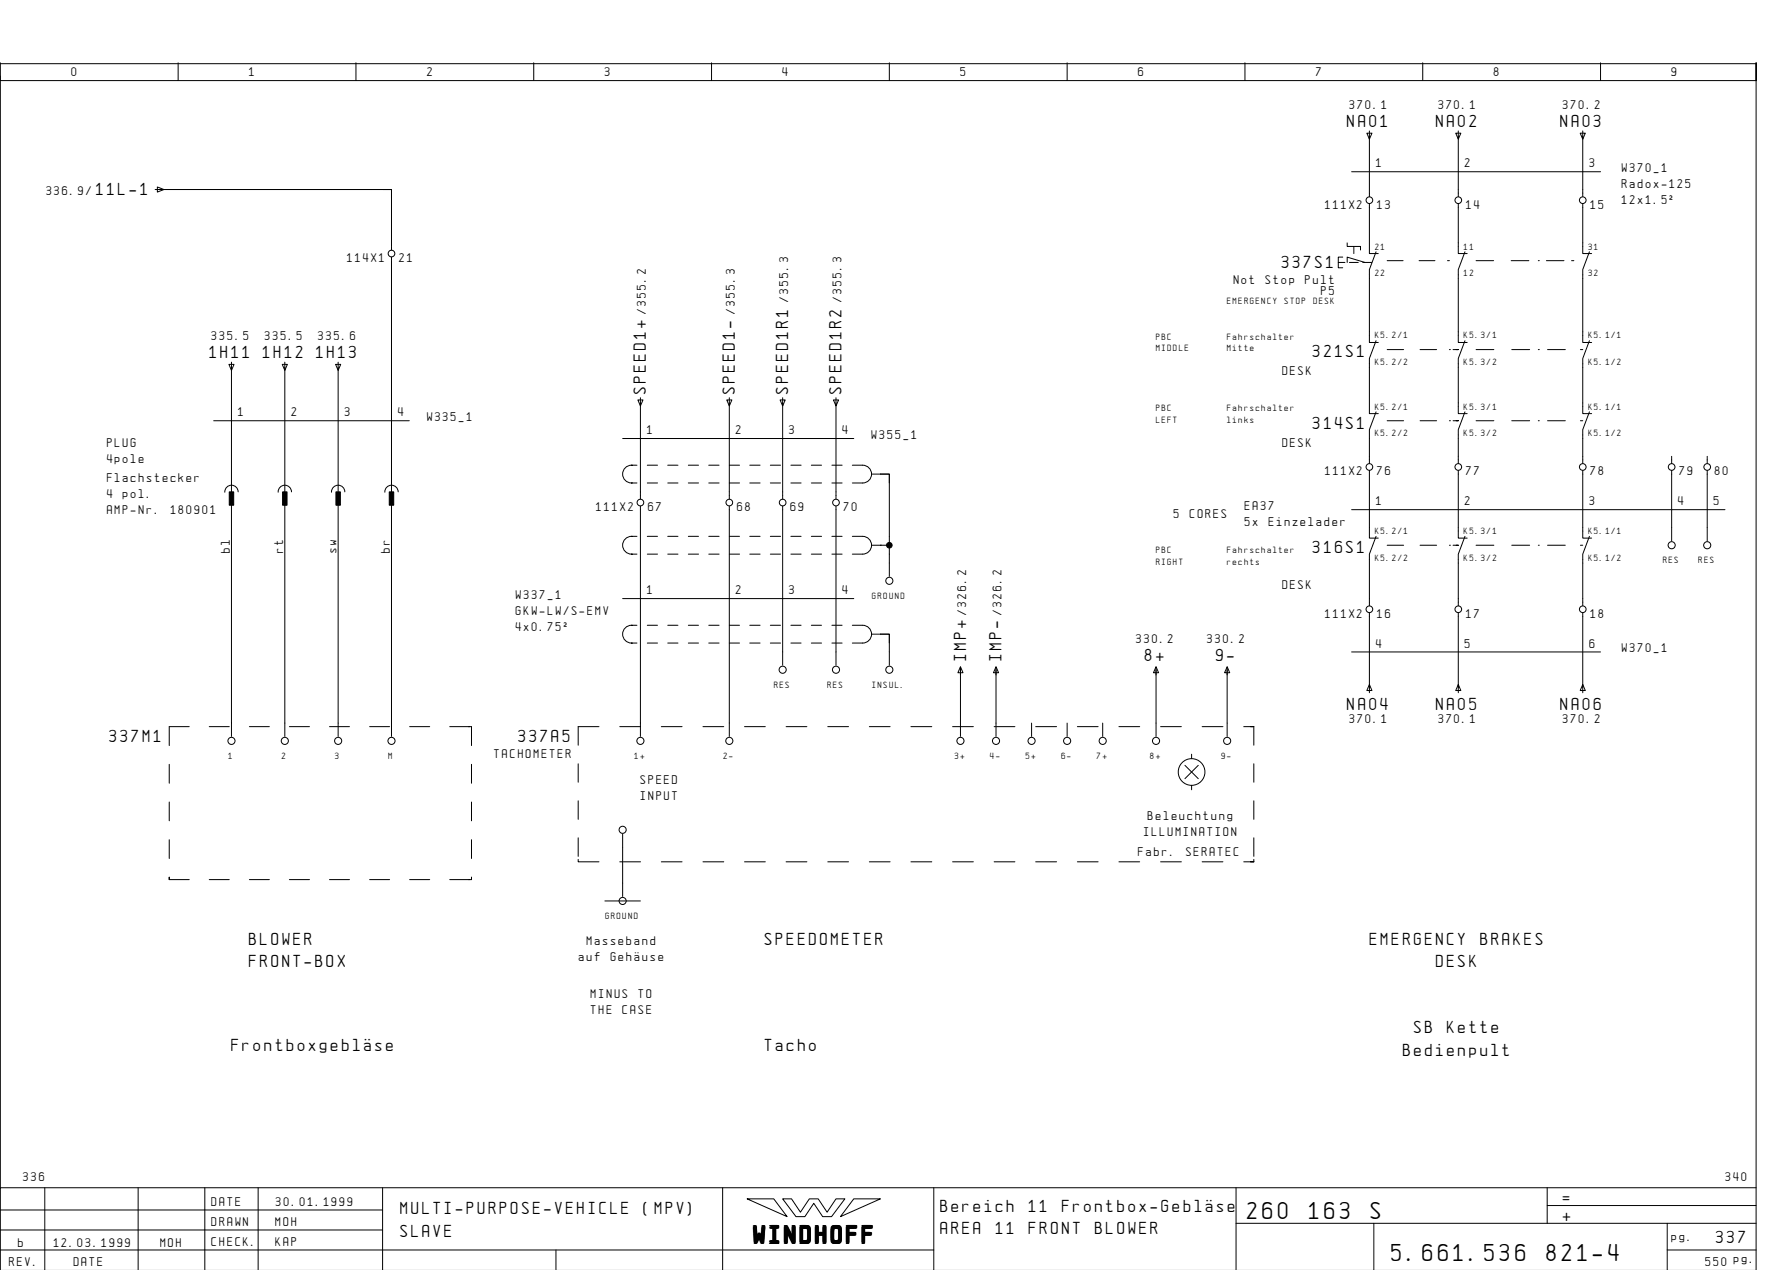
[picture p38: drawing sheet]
<svg xmlns="http://www.w3.org/2000/svg" width="399mm" height="286mm" viewBox="0 0 399 286" stroke-linecap="round" stroke-linejoin="round" font-family="sans-serif">
<defs><g id="words">
<g font-size="4.4">
<text x="280.6" y="274.1">260</text>
<text x="294.5" y="274.1">163</text>
<text x="308.4" y="274.1">S</text>
<text x="169.5" y="279.3">WINDHOFF</text>
<text x="313.1" y="283.6">5.661.536</text>
<text x="347.9" y="283.6">821-4</text>
</g>
<g font-size="3.1">
<text x="303.1" y="28.6">NA01</text>
<text x="323.1" y="28.6">NA02</text>
<text x="351.1" y="28.6">NA03</text>
<text x="21.6" y="43.9">11L-1</text>
<text x="288.4" y="60.4">337S1</text>
<text x="47.1" y="80.6">1H11</text>
<text x="59.1" y="80.6">1H12</text>
<text x="71.1" y="80.6">1H13</text>
<text x="295.4" y="80.4">321S1</text>
<text x="145.3" y="88.6" transform="rotate(-90 145.3 88.6)">SPEED1+</text>
<text x="165.3" y="88.6" transform="rotate(-90 165.3 88.6)">SPEED1-</text>
<text x="177.3" y="88.6" transform="rotate(-90 177.3 88.6)">SPEED1R1</text>
<text x="189.3" y="88.6" transform="rotate(-90 189.3 88.6)">SPEED1R2</text>
<text x="295.4" y="96.4">314S1</text>
<text x="295.4" y="124.4">316S1</text>
<text x="217.3" y="148.6" transform="rotate(-90 217.3 148.6)">IMP+</text>
<text x="225.3" y="148.6" transform="rotate(-90 225.3 148.6)">IMP-</text>
<text x="257.6" y="148.6">8+</text>
<text x="273.6" y="148.6">9-</text>
<text x="303.1" y="159.6">NA04</text>
<text x="323.1" y="159.6">NA05</text>
<text x="351.1" y="159.6">NA06</text>
<text x="24.6" y="166.9">337M1</text>
<text x="116.6" y="166.9">337A5</text>
<text x="56.1" y="212.4">BLOWER</text>
<text x="172.1" y="212.4">SPEEDOMETER</text>
<text x="308.2" y="212.4">EMERGENCY</text>
<text x="333.1" y="212.4">BRAKES</text>
<text x="56.1" y="217.4">FRONT-BOX</text>
<text x="323.1" y="217.4">DESK</text>
<text x="318.1" y="232.4">SB</text>
<text x="325.6" y="232.4">Kette</text>
<text x="52.1" y="236.4">FrontboxgeblÑse</text>
<text x="172.1" y="236.4">Tacho</text>
<text x="315.6" y="237.4">Bedienpult</text>
<text x="90.1" y="273.1">MULTI-PURPOSE-VEHICLE</text>
<text x="144.8" y="273.1">(MPV)</text>
<text x="211.6" y="272.6">Bereich</text>
<text x="231.5" y="272.6">11</text>
<text x="238.9" y="272.6">Frontbox-GeblÑse</text>
<text x="351.6" y="270.6">=</text>
<text x="351.6" y="274.6">+</text>
<text x="90.1" y="278.1">SLAVE</text>
<text x="211.6" y="277.6">AREA</text>
<text x="224" y="277.6">11</text>
<text x="231.5" y="277.6">FRONT</text>
<text x="246.4" y="277.6">BLOWER</text>
<text x="386.1" y="279.6">337</text>
</g>
<g font-size="2.3">
<text x="16.1" y="17.1">0</text>
<text x="56.1" y="17.1">1</text>
<text x="96.1" y="17.1">2</text>
<text x="136.1" y="17.1">3</text>
<text x="176.1" y="17.1">4</text>
<text x="216.1" y="17.1">5</text>
<text x="256.1" y="17.1">6</text>
<text x="296.1" y="17.1">7</text>
<text x="336.1" y="17.1">8</text>
<text x="376.1" y="17.1">9</text>
<text x="303.6" y="24.5">370.1</text>
<text x="323.6" y="24.5">370.1</text>
<text x="351.6" y="24.5">370.2</text>
<text x="309.6" y="37.6">1</text>
<text x="329.6" y="37.6">2</text>
<text x="357.6" y="37.6">3</text>
<text x="364.9" y="38.7">W370_1</text>
<text x="10.4" y="43.9">336.9/</text>
<text x="298.1" y="46.9">111X2</text>
<text x="309.8" y="46.9">13</text>
<text x="329.8" y="46.9">14</text>
<text x="357.8" y="46.9">15</text>
<text x="364.9" y="42.3">Radox-125</text>
<text x="364.9" y="45.9">12x1.5˝</text>
<text x="78.1" y="58.9">114X1</text>
<text x="89.8" y="58.9">21</text>
<text x="277.5" y="63.9">Not</text>
<text x="284.7" y="63.9">Stop</text>
<text x="293.7" y="63.9">Pult</text>
<text x="145.3" y="70.5" transform="rotate(-90 145.3 70.5)">/355.2</text>
<text x="165.3" y="70.5" transform="rotate(-90 165.3 70.5)">/355.3</text>
<text x="177.3" y="68" transform="rotate(-90 177.3 68)">/355.3</text>
<text x="189.3" y="68" transform="rotate(-90 189.3 68)">/355.3</text>
<text x="297.2" y="66.4">P5</text>
<text x="47.6" y="76.5">335.5</text>
<text x="59.6" y="76.5">335.5</text>
<text x="71.6" y="76.5">335.6</text>
<text x="288.5" y="84.4">DESK</text>
<text x="53.6" y="93.6">1</text>
<text x="65.6" y="93.6">2</text>
<text x="77.6" y="93.6">3</text>
<text x="89.6" y="93.6">4</text>
<text x="96.1" y="94.6">W335_1</text>
<text x="24.1" y="100.4">PLUG</text>
<text x="145.6" y="97.6">1</text>
<text x="165.6" y="97.6">2</text>
<text x="177.6" y="97.6">3</text>
<text x="189.6" y="97.6">4</text>
<text x="196.1" y="98.6">W355_1</text>
<text x="288.5" y="100.4">DESK</text>
<text x="24.1" y="104">4pole</text>
<text x="298.1" y="106.9">111X2</text>
<text x="309.8" y="106.9">76</text>
<text x="329.8" y="106.9">77</text>
<text x="357.8" y="106.9">78</text>
<text x="377.8" y="106.9">79</text>
<text x="385.8" y="106.9">80</text>
<text x="24.1" y="108.4">Flachstecker</text>
<text x="24.1" y="112">4</text>
<text x="27.7" y="112">pol.</text>
<text x="309.6" y="113.6">1</text>
<text x="329.6" y="113.6">2</text>
<text x="357.6" y="113.6">3</text>
<text x="377.6" y="113.6">4</text>
<text x="385.6" y="113.6">5</text>
<text x="24.1" y="115.6">AMP-Nr.</text>
<text x="38.4" y="115.6">180901</text>
<text x="134.1" y="114.9">111X2</text>
<text x="145.8" y="114.9">67</text>
<text x="165.8" y="114.9">68</text>
<text x="177.8" y="114.9">69</text>
<text x="189.8" y="114.9">70</text>
<text x="264.1" y="116.4">5</text>
<text x="267.7" y="116.4">CORES</text>
<text x="280.1" y="114.6">EA37</text>
<text x="280.1" y="118.2">5x</text>
<text x="285.4" y="118.2">Einzelader</text>
<text x="51.7" y="124.4" transform="rotate(-90 51.7 124.4)">bl</text>
<text x="63.7" y="124.4" transform="rotate(-90 63.7 124.4)">rt</text>
<text x="75.7" y="124.4" transform="rotate(-90 75.7 124.4)">sw</text>
<text x="87.7" y="124.4" transform="rotate(-90 87.7 124.4)">br</text>
<text x="116.1" y="134.6">W337_1</text>
<text x="145.6" y="133.6">1</text>
<text x="165.6" y="133.6">2</text>
<text x="177.6" y="133.6">3</text>
<text x="189.6" y="133.6">4</text>
<text x="288.5" y="132.4">DESK</text>
<text x="116.1" y="138.2">GKW-LW/S-EMV</text>
<text x="116.1" y="141.8">4x0.75˝</text>
<text x="217.3" y="138.3" transform="rotate(-90 217.3 138.3)">/326.2</text>
<text x="225.3" y="138.3" transform="rotate(-90 225.3 138.3)">/326.2</text>
<text x="298.1" y="138.9">111X2</text>
<text x="309.8" y="138.9">16</text>
<text x="329.8" y="138.9">17</text>
<text x="357.8" y="138.9">18</text>
<text x="255.6" y="144.5">330.2</text>
<text x="271.6" y="144.5">330.2</text>
<text x="309.6" y="145.6">4</text>
<text x="329.6" y="145.6">5</text>
<text x="357.6" y="145.6">6</text>
<text x="364.9" y="146.7">W370_1</text>
<text x="303.6" y="162.6">370.1</text>
<text x="323.6" y="162.6">370.1</text>
<text x="351.6" y="162.6">370.2</text>
<text x="111.2" y="170.4">TACHOMETER</text>
<text x="144.1" y="176.4">SPEED</text>
<text x="144.1" y="180">INPUT</text>
<text x="258.2" y="184.4">Beleuchtung</text>
<text x="257.3" y="188">ILLUMINATION</text>
<text x="256.1" y="192.4">Fabr.</text>
<text x="266.8" y="192.4">SERATEC</text>
<text x="132" y="212.4">Masseband</text>
<text x="130.2" y="216">auf</text>
<text x="137.4" y="216">GehÑuse</text>
<text x="132.9" y="224.4">MINUS</text>
<text x="143.7" y="224.4">TO</text>
<text x="132.9" y="228">THE</text>
<text x="140.1" y="228">CASE</text>
<text x="5.2" y="265.6">336</text>
<text x="388.2" y="265.6">340</text>
<text x="47.6" y="271.1">DATE</text>
<text x="47.6" y="275.6">DRAWN</text>
<text x="62" y="275.6">MOH</text>
<text x="62.1" y="271.1">30.01.1999</text>
<text x="4.1" y="280.4">b</text>
<text x="12.1" y="280.4">12.03.1999</text>
<text x="36.1" y="280.4">MOH</text>
<text x="47.6" y="280.1">CHECK.</text>
<text x="62" y="280.1">KAP</text>
<text x="376.1" y="279.1">pg.</text>
<text x="2.1" y="284.6">REV.</text>
<text x="16.6" y="284.6">DATE</text>
<text x="383.7" y="284.6">550 pg.</text>
</g>
<g font-size="1.6">
<text x="309.4" y="56.1">21</text>
<text x="329.4" y="56.1">11</text>
<text x="357.4" y="56.1">31</text>
<text x="309.4" y="62.1">22</text>
<text x="329.4" y="62.1">12</text>
<text x="357.4" y="62.1">32</text>
<text x="276.1" y="68.4">EMERGENCY</text>
<text x="289" y="68.4">STOP</text>
<text x="295.5" y="68.4">DESK</text>
<text x="260.1" y="76.4">PBC</text>
<text x="276.1" y="76.4">Fahrschalter</text>
<text x="309.4" y="76.1">K5.2/1</text>
<text x="329.4" y="76.1">K5.3/1</text>
<text x="357.4" y="76.1">K5.1/1</text>
<text x="260.1" y="79">MIDDLE</text>
<text x="276.1" y="79">Mitte</text>
<text x="309.4" y="82.1">K5.2/2</text>
<text x="329.4" y="82.1">K5.3/2</text>
<text x="357.4" y="82.1">K5.1/2</text>
<text x="260.1" y="92.4">PBC</text>
<text x="260.1" y="95">LEFT</text>
<text x="276.1" y="92.4">Fahrschalter</text>
<text x="276.1" y="95">links</text>
<text x="309.4" y="92.1">K5.2/1</text>
<text x="329.4" y="92.1">K5.3/1</text>
<text x="357.4" y="92.1">K5.1/1</text>
<text x="309.4" y="98.1">K5.2/2</text>
<text x="329.4" y="98.1">K5.3/2</text>
<text x="357.4" y="98.1">K5.1/2</text>
<text x="260.1" y="124.4">PBC</text>
<text x="276.1" y="124.4">Fahrschalter</text>
<text x="309.4" y="120.1">K5.2/1</text>
<text x="329.4" y="120.1">K5.3/1</text>
<text x="357.4" y="120.1">K5.1/1</text>
<text x="260.1" y="127">RIGHT</text>
<text x="276.1" y="127">rechts</text>
<text x="309.4" y="126.1">K5.2/2</text>
<text x="329.4" y="126.1">K5.3/2</text>
<text x="357.4" y="126.1">K5.1/2</text>
<text x="374.1" y="126.6">RES</text>
<text x="382.1" y="126.6">RES</text>
<text x="196.2" y="134.6">GROUND</text>
<text x="174.1" y="154.6">RES</text>
<text x="186.1" y="154.6">RES</text>
<text x="196.2" y="154.6">INSUL.</text>
<text x="51.4" y="170.6">1</text>
<text x="63.4" y="170.6">2</text>
<text x="75.4" y="170.6">3</text>
<text x="87.4" y="170.6">M</text>
<text x="142.8" y="170.6">1+</text>
<text x="162.8" y="170.6">2-</text>
<text x="214.8" y="170.6">3+</text>
<text x="222.8" y="170.6">4-</text>
<text x="230.8" y="170.6">5+</text>
<text x="238.8" y="170.6">6-</text>
<text x="246.8" y="170.6">7+</text>
<text x="258.8" y="170.6">8+</text>
<text x="274.8" y="170.6">9-</text>
<text x="136.2" y="206.6">GROUND</text>
</g>
</g></defs>
<g fill="none" stroke="#000" stroke-width=".22">
<path d="M.1 14.1v4h395v-4v271.6M.1 17.1v250M.1 14.3h395M40.1 14.1v4M80.1 14.1v4M120.1 14.1v4M160.1 14.1v4M200.1 14.1v4M240.1 14.1v4M280.1 14.1v4M320.1 14.1v4M360.1 14.1v4"/>
<path d="M304.1 38.6h56M307.5 30h1.2l-.6 1.3zM308.1 29.5v14.7M327.5 30h1.2l-.6 1.3zM328.1 29.5v14.7M355.5 30h1.2l-.6 1.3zM356.1 29.5v14.7M34.9 42.6h1.8M35.4 42l1.5 .6-1.5 .6zM36.1 42.6h52v13.6M86.1 42.6h2v2M88.1 57.8v107.8"/>
<path d="M301.1 59h1.5M302.1 57.8h-1v2.4h1M303.1 54.6v.8h3v.8M303.1 59v-1.2l4 1.2M303.6 59h2M304.6 55.4v1.6M306.6 59h2M308.1 45.8v11.2h2M309.6 56.6l-1.5 4v16.4h2M312.1 58.6h3.6M319.3 58.6h3.5M325.7 58.6h.4"/>
<path d="M328.1 45.8v11.2h2M329.6 56.6l-1.5 4v16.4h2M332.1 58.6h3.9M340 58.6h3.9M346.1 58.6h.1M347.9 58.6h4M353.6 58.6h.5M356.1 45.8v11.2h2M357.6 56.6l-1.5 4v16.4h2M309.6 76.6l-1.5 4v12.4h2M312.1 78.6h3.7M319.5 78.6h3.7"/>
<path d="M326.1 78.6h.1M326.9 78.6h1.2h-.5M329.6 76.6l-1.5 4v12.4h2M332.1 78.6h4M340.1 78.6h4M346.1 78.6h.1M348.2 78.6h4M355.5 78.6h.6M357.6 76.6l-1.5 4v12.4h2M48.1 94.6h44M51.5 82h1.2l-.6 1.3zM52.1 81.4v84.2"/>
<path d="M63.5 82h1.2l-.6 1.3zM64.1 81.4v84.2M75.5 82h1.2l-.6 1.3zM76.1 81.4v84.2M140.1 98.6h52M143.5 90h1.2l-.6 1.3zM144.1 89.4v22.8M163.5 90h1.2l-.6 1.3zM164.1 89.4v22.8M175.5 90h1.2l-.6 1.3zM176.1 89.4v22.8M187.5 90h1.2l-.6 1.3z"/>
<path d="M188.1 89.4v22.8M309.6 92.6l-1.5 4v7.6M312.1 94.6h3.7M319.5 94.6h3.7M326.1 94.6h.1M326.9 94.6h1.2h-.5M329.6 92.6l-1.5 4v7.6M332.1 94.6h4M340.1 94.6h4M346.1 94.6h.1M348.2 94.6h4M355.5 94.6h.6"/>
<path d="M357.6 92.6l-1.5 4v7.6M53.6 110.6a1.5 1.5 0 0 0-1.6-1.5 1.5 1.5 0 0 0-1.4 1.6M65.6 110.6a1.5 1.5 0 0 0-1.6-1.5 1.5 1.5 0 0 0-1.4 1.6M77.6 110.6a1.5 1.5 0 0 0-1.6-1.5 1.5 1.5 0 0 0-1.4 1.6M89.6 110.6a1.5 1.5 0 0 0-1.6-1.5 1.5 1.5 0 0 0-1.4 1.6M142.1 104.6a2 2 0 0 0-2 2 2 2 0 0 0 2 2M142.2 108.6h-.1h1.2M142.2 104.6h-.1h1.2M144.1 113.8v51.8M145.6 108.6h2.3M145.6 104.6h2.3M150.2 108.6h2.3"/>
<path d="M150.2 104.6h2.3M154.9 108.6h2.3M154.9 104.6h2.3M159.4 108.6h2.4M159.4 104.6h2.4M164.1 113.8v51.8M164.1 108.6h2.3M164.1 104.6h2.3M168.7 108.6h2.3M168.7 104.6h2.3M173.3 108.6h2.3M173.3 104.6h2.3"/>
<path d="M176.1 113.8v35.8M177.9 108.6h2.3M177.9 104.6h2.3M182.5 108.6h2.3M182.5 104.6h2.3M187.2 108.6h2.3M187.2 104.6h2.3M188.1 113.8v35.8M191.7 104.6h2.4a2 2 0 0 1 2 2 2 2 0 0 1-2 2h-2.4M196.1 106.6h2M198.1 106.6h2v23M198.1 106.6h2v2"/>
<path d="M304.1 114.6h84M308.1 105.8v15.2h2M328.1 105.8v15.2h2M356.1 105.8v15.2h2M376.1 102.6v1.6M376.1 105.8v15.8M384.1 102.6v1.6M384.1 105.8v15.8M140.1 134.6h52M142.1 120.6a2 2 0 0 0-2 2 2 2 0 0 0 2 2M142.2 124.6h-.1h1.2M142.2 120.6h-.1h1.2"/>
<path d="M145.6 124.6h2.3M145.6 120.6h2.3M150.2 124.6h2.3M150.2 120.6h2.3M154.9 124.6h2.3M154.9 120.6h2.3M159.4 124.6h2.4M159.4 120.6h2.4M164.1 124.6h2.3M164.1 120.6h2.3M168.7 124.6h2.3M168.7 120.6h2.3"/>
<path d="M173.3 124.6h2.3M173.3 120.6h2.3M177.9 124.6h2.3M177.9 120.6h2.3M182.5 124.6h2.3M182.5 120.6h2.3M187.2 124.6h2.3M187.2 120.6h2.3M191.7 120.6h2.4a2 2 0 0 1 2 2 2 2 0 0 1-2 2h-2.4M196.1 122.6h4M198.1 122.6h.1M308.1 137.8v18"/>
<path d="M309.6 120.6l-1.5 4v11.6M312.1 122.6h3.7M319.5 122.6h3.7M326.1 122.6h.1M326.9 122.6h1.2h-.5M328.1 137.8v18M329.6 120.6l-1.5 4v11.6M332.1 122.6h4M340.1 122.6h4M346.1 122.6h.1M348.2 122.6h4M355.5 122.6h.6"/>
<path d="M356.1 137.8v18M357.6 120.6l-1.5 4v11.6M142.1 140.6a2 2 0 0 0-2 2 2 2 0 0 0 2 2M142.2 144.6h-.1h1.2M142.2 140.6h-.1h1.2M145.6 144.6h2.3M145.6 140.6h2.3M150.2 144.6h2.3M150.2 140.6h2.3M154.9 144.6h2.3M154.9 140.6h2.3M159.4 144.6h2.4"/>
<path d="M159.4 140.6h2.4M164.1 144.6h2.3M164.1 140.6h2.3M168.7 144.6h2.3M168.7 140.6h2.3M173.3 144.6h2.3M173.3 140.6h2.3M177.9 144.6h2.3M177.9 140.6h2.3M182.5 144.6h2.3M182.5 140.6h2.3M187.2 144.6h2.3"/>
<path d="M187.2 140.6h2.3M191.7 140.6h2.4a2 2 0 0 1 2 2 2 2 0 0 1-2 2h-2.4M196.1 142.6h2M198.1 142.6h2v7M198.1 142.6h2v2M216.1 150.1v15.5M216.1 149.9l.6 1.4h-1.2zM224.1 150.1v15.5M224.1 149.9l.6 1.4h-1.2zM260.1 149.9l.6 1.4h-1.2zM260.1 150.1v15.5M276.1 149.9l.6 1.4h-1.2z"/>
<path d="M276.1 150.1v15.5M304.1 146.6h56M308.1 153.9l.6 1.4h-1.2zM328.1 153.9l.6 1.4h-1.2zM356.1 153.9l.6 1.4h-1.2zM38.1 171.9v4.2M42.6 163.4h-4.5v4.3M47.1 163.4h4.5M56.1 163.4h4.5M65.1 163.4h4.5M74.1 163.4h4.5M83.2 163.4h4.5"/>
<path d="M92.2 163.4h4.5M101.2 163.4h4.9v4.3M106.1 171.9v4.2M130.1 171.8v4.1M134.8 163.4h-4.7v4.2M139.4 163.4h4.7M148.8 163.4h4.6M158.1 163.4h4.7M167.5 163.4h4.7M176.8 163.4h4.7M186.2 163.4h4.7M195.6 163.4h4.7"/>
<path d="M204.9 163.4h4.7M214.3 163.4h4.7M223.7 163.4h4.6M232.1 162.6v3M233 163.4h4.7M240.1 162.6v3M242.4 163.4h4.6M248.1 162.6v3M251.7 163.4h4.7M261.1 163.4h4.7M266.6 172.1l3 3M268.1 169.6v1"/>
<path d="M268.1 176.6v1M269.6 172.1l-3 3M270.5 163.4h4.6M279.8 163.4h2.3h-.7M282.1 163.4v4.2M282.1 171.8v4.1M38.1 180.4v4.2M38.1 188.8v4.3M38.1 197.8h4.5M38.1 197.3v.5v-.5M47.1 197.8h4.5M56.1 197.8h4.5"/>
<path d="M65.1 197.8h4.5M74.1 197.8h4.5M83.2 197.8h4.5M92.2 197.8h4.5M101.2 197.8h4.9M106.1 180.4v4.2M106.1 188.8v4.3M106.1 197.3v.5v-.5M130.1 193.3v.5h4.7M130.1 180.1v4.2M130.1 188.4v4.2M139.4 193.8h4.7"/>
<path d="M140.1 187.6v14M148.8 193.8h4.6M158.1 193.8h4.7M167.5 193.8h4.7M176.8 193.8h4.7M186.2 193.8h4.7M195.6 193.8h4.7M204.9 193.8h4.7M214.3 193.8h4.7M223.7 193.8h4.6M233 193.8h4.7M242.4 193.8h4.6"/>
<path d="M251.7 193.8h4.7M261.1 193.8h4.7M270.5 193.8h4.6M279.8 193.8h2.3h-.7M282.1 180.1v4.2M282.1 188.4v4.2M282.1 193.3v.5M136.1 202.6h8M10.1 267.1v18.5M31.1 267.1v18.5M46.1 267.1v18.6M58.1 267.1v18.6"/>
<path d="M86.1 272.1h-86M86.1 276.6h-86M86.1 267.1v18.6M162.6 267.1v18.6M168.1 269.6h6l3 4zM176.1 269.6h2l2 3 2-3h2l2 3 2-3h2l-3 4h-2l-2-3-2 3h-2zM192.1 269.6h6l-9 4zM210.1 267.1v18.6M278.1 275.1h117M278.1 267.1v18.6M309.1 275.1v10.6M348.1 271.1h47"/>
<path d="M348.1 267.1v8M375.1 275.1v10.6M395.1 267.1h-395v18.6M125.1 281.1v4.6M210.1 281.1h-210M375.1 281.1h20"/>
<circle cx="88.1" cy="57" r=".75"/>
<circle cx="308.1" cy="45" r=".75"/>
<circle cx="328.1" cy="45" r=".75"/>
<circle cx="356.1" cy="45" r=".75"/>
<circle cx="144.1" cy="113" r=".75"/>
<circle cx="164.1" cy="113" r=".75"/>
<circle cx="176.1" cy="113" r=".75"/>
<circle cx="188.1" cy="113" r=".75"/>
<circle cx="308.1" cy="105" r=".75"/>
<circle cx="328.1" cy="105" r=".75"/>
<circle cx="356.1" cy="105" r=".75"/>
<circle cx="376.1" cy="105" r=".75"/>
<circle cx="384.1" cy="105" r=".75"/>
<circle cx="200.1" cy="130.6" r=".8"/>
<circle cx="308.1" cy="137" r=".75"/>
<circle cx="328.1" cy="137" r=".75"/>
<circle cx="356.1" cy="137" r=".75"/>
<circle cx="376.1" cy="122.6" r=".8"/>
<circle cx="384.1" cy="122.6" r=".8"/>
<circle cx="176.1" cy="150.6" r=".8"/>
<circle cx="188.1" cy="150.6" r=".8"/>
<circle cx="200.1" cy="150.6" r=".8"/>
<circle cx="52.1" cy="166.6" r=".8"/>
<circle cx="64.1" cy="166.6" r=".8"/>
<circle cx="76.1" cy="166.6" r=".8"/>
<circle cx="88.1" cy="166.6" r=".8"/>
<circle cx="144.1" cy="166.6" r=".8"/>
<circle cx="164.1" cy="166.6" r=".8"/>
<circle cx="216.1" cy="166.6" r=".8"/>
<circle cx="224.1" cy="166.6" r=".8"/>
<circle cx="232.1" cy="166.6" r=".8"/>
<circle cx="240.1" cy="166.6" r=".8"/>
<circle cx="248.1" cy="166.6" r=".8"/>
<circle cx="260.1" cy="166.6" r=".8"/>
<circle cx="268.1" cy="173.6" r="3"/>
<circle cx="276.1" cy="166.6" r=".8"/>
<circle cx="140.1" cy="186.6" r=".8"/>
<circle cx="140.1" cy="202.6" r=".8"/>
</g>
<g fill="#000" stroke="#000" stroke-width=".22">
<path d="M51.6 110.6h1v3h-1zM63.6 110.6h1v3h-1zM75.6 110.6h1v3h-1zM87.6 110.6h1v3h-1z"/>
<circle cx="200.1" cy="122.6" r=".62"/>
</g>
<use href="#words"/>
</svg>
